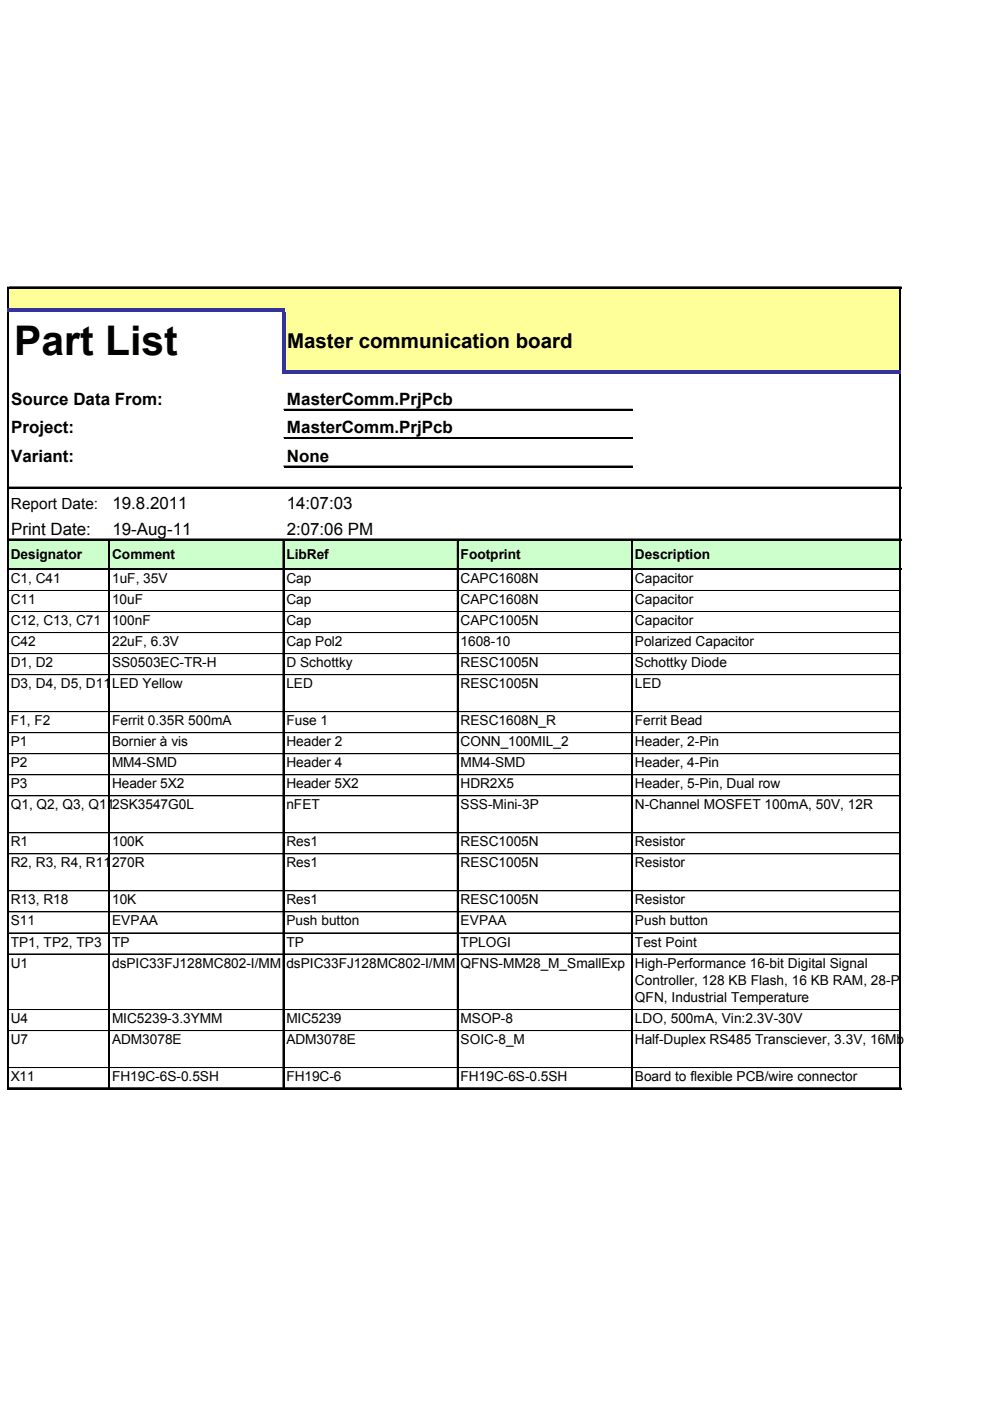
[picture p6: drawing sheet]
<svg xmlns="http://www.w3.org/2000/svg" width="210mm" height="297mm" viewBox="0 0 210 297" stroke-linecap="round" stroke-linejoin="round" font-family="sans-serif">
<defs><g id="words">
<text font-size="8.7" x="3" y="75.3">Part List</text>
<text font-size="4.3" x="60.9" y="73.8">Master communication board</text>
<g font-size="3.6">
<text x="2.4" y="85.8">Source Data From:</text>
<text x="60.8" y="85.8">MasterComm.PrjPcb</text>
<text x="2.4" y="91.8">Project:</text>
<text x="60.8" y="91.8">MasterComm.PrjPcb</text>
<text x="2.4" y="97.9">Variant:</text>
<text x="60.8" y="97.9">None</text>
<text x="23.8" y="108">19.8.2011</text>
<text x="60.8" y="108">14:07:03</text>
<text x="2.4" y="113.5">Print Date:</text>
<text x="23.8" y="113.5">19-Aug-11</text>
<text x="60.8" y="113.5">2:07:06 PM</text>
</g>
<text font-size="3.2" x="2.3" y="107.9">Report Date:</text>
<g font-size="2.9">
<text x="2.3" y="118.5">Designator</text>
<text x="23.8" y="118.5">Comment</text>
<text x="60.7" y="118.5">LibRef</text>
<text x="97.7" y="118.5">Footprint</text>
<text x="134.6" y="118.5">Description</text>
<text x="2.3" y="123.6">C1, C41</text>
<text x="23.8" y="123.6">1uF, 35V</text>
<text x="60.7" y="123.6">Cap</text>
<text x="97.7" y="123.6">CAPC1608N</text>
<text x="134.6" y="123.6">Capacitor</text>
<text x="2.3" y="128.1">C11</text>
<text x="23.8" y="128.1">10uF</text>
<text x="60.7" y="128.1">Cap</text>
<text x="97.7" y="128.1">CAPC1608N</text>
<text x="134.6" y="128.1">Capacitor</text>
<text x="2.3" y="132.5">C12, C13, C71</text>
<text x="2.3" y="137">C42</text>
<text x="23.8" y="132.5">100nF</text>
<text x="23.8" y="137">22uF, 6.3V</text>
<text x="60.7" y="132.5">Cap</text>
<text x="60.7" y="137">Cap Pol2</text>
<text x="97.7" y="132.5">CAPC1005N</text>
<text x="97.7" y="137">1608-10</text>
<text x="134.6" y="132.5">Capacitor</text>
<text x="134.6" y="137">Polarized Capacitor</text>
<text x="2.3" y="141.5">D1, D2</text>
<text x="23.8" y="141.5">SS0503EC-TR-H</text>
<text x="60.7" y="141.5">D Schottky</text>
<text x="97.7" y="141.5">RESC1005N</text>
<text x="134.6" y="141.5">Schottky Diode</text>
<text x="2.3" y="145.9">D3, D4, D5, D11</text>
<text x="23.8" y="145.9">LED Yellow</text>
<text x="60.7" y="145.9">LED</text>
<text x="97.7" y="145.9">RESC1005N</text>
<text x="134.6" y="145.9">LED</text>
<text x="2.3" y="153.8">F1, F2</text>
<text x="23.8" y="153.8">Ferrit 0.35R 500mA</text>
<text x="60.7" y="153.8">Fuse 1</text>
<text x="97.7" y="153.8">RESC1608N_R</text>
<text x="134.6" y="153.8">Ferrit Bead</text>
<text x="2.3" y="158.2">P1</text>
<text x="23.8" y="158.2">Bornier à vis</text>
<text x="60.7" y="158.2">Header 2</text>
<text x="97.7" y="158.2">CONN_100MIL_2</text>
<text x="134.6" y="158.2">Header, 2-Pin</text>
<text x="2.3" y="162.7">P2</text>
<text x="2.3" y="167.2">P3</text>
<text x="23.8" y="162.7">MM4-SMD</text>
<text x="23.8" y="167.2">Header 5X2</text>
<text x="60.7" y="162.7">Header 4</text>
<text x="60.7" y="167.2">Header 5X2</text>
<text x="97.7" y="162.7">MM4-SMD</text>
<text x="97.7" y="167.2">HDR2X5</text>
<text x="134.6" y="162.7">Header, 4-Pin</text>
<text x="134.6" y="167.2">Header, 5-Pin, Dual row</text>
<text x="2.3" y="171.6">Q1, Q2, Q3, Q112SK3547G0L</text>
<text x="60.7" y="171.6">nFET</text>
<text x="97.7" y="171.6">SSS-Mini-3P</text>
<text x="134.6" y="171.6">N-Channel MOSFET 100mA, 50V, 12R</text>
<text x="2.3" y="179.5">R1</text>
<text x="23.8" y="179.5">100K</text>
<text x="60.7" y="179.5">Res1</text>
<text x="97.7" y="179.5">RESC1005N</text>
<text x="134.6" y="179.5">Resistor</text>
<text x="2.3" y="183.9">R2, R3, R4, R11</text>
<text x="23.8" y="183.9">270R</text>
<text x="60.7" y="183.9">Res1</text>
<text x="97.7" y="183.9">RESC1005N</text>
<text x="134.6" y="183.9">Resistor</text>
<text x="2.3" y="191.8">R13, R18</text>
<text x="23.8" y="191.8">10K</text>
<text x="60.7" y="191.8">Res1</text>
<text x="97.7" y="191.8">RESC1005N</text>
<text x="134.6" y="191.8">Resistor</text>
<text x="2.3" y="196.2">S11</text>
<text x="23.8" y="196.2">EVPAA</text>
<text x="60.7" y="196.2">Push button</text>
<text x="97.7" y="196.2">EVPAA</text>
<text x="134.6" y="196.2">Push button</text>
<text x="2.3" y="200.7">TP1, TP2, TP3</text>
<text x="23.8" y="200.7">TP</text>
<text x="60.7" y="200.7">TP</text>
<text x="97.7" y="200.7">TPLOGI</text>
<text x="134.6" y="200.7">Test Point</text>
<text x="2.3" y="205.1">U1</text>
<text x="23.8" y="205.1">dsPIC33FJ128MC802-I/MM</text>
<text x="60.7" y="205.1">dsPIC33FJ128MC802-I/MM</text>
<text x="97.7" y="205.1">QFNS-MM28_M_SmallExp</text>
<text x="134.6" y="205.1">High-Performance 16-bit Digital Signal</text>
<text x="134.6" y="208.8">Controller, 128 KB Flash, 16 KB RAM, 28-Pin</text>
<text x="134.6" y="212.5">QFN, Industrial Temperature</text>
<text x="2.3" y="216.9">U4</text>
<text x="2.3" y="221.4">U7</text>
<text x="23.8" y="216.9">MIC5239-3.3YMM</text>
<text x="23.8" y="221.4">ADM3078E</text>
<text x="60.7" y="216.9">MIC5239</text>
<text x="60.7" y="221.4">ADM3078E</text>
<text x="97.7" y="216.9">MSOP-8</text>
<text x="97.7" y="221.4">SOIC-8_M</text>
<text x="134.6" y="216.9">LDO, 500mA, Vin:2.3V-30V</text>
<text x="134.6" y="221.4">Half-Duplex RS485 Transciever, 3.3V, 16Mbps</text>
<text x="2.3" y="229.2">X11</text>
<text x="23.8" y="229.2">FH19C-6S-0.5SH</text>
<text x="60.7" y="229.2">FH19C-6</text>
<text x="97.7" y="229.2">FH19C-6S-0.5SH</text>
<text x="134.6" y="229.2">Board to flexible PCB/wire connector</text>
</g>
</g></defs>
<g fill="#ff9">
<path d="M1.7 61h189.2v4.8h-189.2z"/>
<path d="M60.2 65.7h130.7v13.2h-130.7z"/>
</g>
<path d="M1.7 114.5h189.2v6.3h-189.2z" fill="#cfc"/>
<path d="M1.6 60.8v4.6M190.7 61.2v17.3" fill="none" stroke="#000" stroke-width=".21"/>
<path d="M1.7 60.8v4.6M190.9 61.2v17.3" fill="none" stroke="#000" stroke-width=".32"/>
<path d="M59.8 66.1h.7v13.1h-.7z" fill="#339"/>
<g fill="none" stroke="#000" stroke-width=".21">
<path d="M1.6 66.1v164.9M1.9 60.8h189.2M190.7 79.2v151.8M23 114.6v116.4M60 114.6v116.4M97 114.6v116.4M133.9 114.6v116.4M1.9 125.2h21.1M1.9 129.7h21.1M1.9 134.1h21.1M1.9 138.6h21.1M23.4 134.1h36.6"/>
<path d="M23.4 138.6h36.6M60 125.2h-36.6M60 129.7h-36.6M60.3 125.2h36.7M60.3 129.7h36.7M60.3 134.1h36.7M60.3 138.6h36.7M97.3 134.1h36.6M97.3 138.6h36.6M133.9 125.2h-36.6M133.9 129.7h-36.6M1.9 143l21.1 .1"/>
<path d="M1.9 150.9h21.1M1.9 155.3l21.1 .1M1.9 159.8h21.1M23.4 150.9h36.6M60 143l-36.6 .1M60 155.3l-36.6 .1M60 159.8h-36.6M60.3 143h36.7M60.3 150.9h36.7M60.3 155.3h36.7M60.3 159.8h36.7M97.3 150.9h36.6"/>
<path d="M133.9 143l-36.6 .1M133.9 155.3l-36.6 .1M133.9 159.8h-36.6M1.9 164.3h21.1M1.9 168.7h21.1M1.9 176.6h21.1M23.4 168.7h36.6M23.4 176.6h36.6M60 164.3h-36.6M60.3 164.3h36.7M60.3 168.7h36.7M60.3 176.6h36.7"/>
<path d="M97.3 168.7h36.6M97.3 176.6h36.6M133.9 164.3h-36.6M1.9 181h21.1M1.9 181.1h21.1M1.9 188.9h21.1M1.9 193.3h21.1M1.9 193.4h21.1M1.9 197.8h21.1M23.4 181h36.6M23.4 181.1h36.6M23.4 188.9h36.6"/>
<path d="M23.4 193.3h36.6M23.4 193.4h36.6M60 197.8h-36.6M60.3 181h36.7M60.3 181.1h36.7M60.3 188.9h36.7M60.3 193.3h36.7M60.3 193.4h36.7M60.3 197.8h36.7M97.3 181h36.6M97.3 181.1h36.6M97.3 188.9h36.6"/>
<path d="M97.3 193.3h36.6M97.3 193.4h36.6M133.9 197.8h-36.6M1.9 202.3h21.1M1.9 214l21.1 .1M1.9 218.5h21.1M23.4 218.5h36.6M60 202.3h-36.6M60 214l-36.6 .1M60.3 202.3h36.7M60.3 214h36.7M60.3 218.5h36.7"/>
<path d="M97.3 218.5h36.6M133.9 202.3h-36.6M133.9 214l-36.6 .1M1.9 226.3h21.1M1.9 226.4h21.1M23.4 226.3h36.6M23.4 226.4h36.6M60.3 226.3h36.7M60.3 226.4h36.7M97.3 226.3h36.6M97.3 226.4h36.6"/>
</g>
<path d="M1.7 66.1v164.9M190.9 79.2v151.8M23.2 114.6v116.4M60.2 114.6v116.4M97.1 114.6v116.4M134.1 114.6v116.4" fill="none" stroke="#000" stroke-width=".32"/>
<path d="M1.9 61h189.2" fill="none" stroke="#000" stroke-width=".35"/>
<g fill="#339">
<path d="M1.6 65.4h58.9v.7h-58.9z"/>
<path d="M60.5 78.5h130.6v.7h-130.6z"/>
</g>
<g fill="none" stroke="#000" stroke-width=".21">
<path d="M60.2 86.8h73.9M60.2 92.8h73.9M60.2 98.8h73.9M1.9 103.3h189.2M1.9 114.3h189.2M1.9 120.6h189.2M134.2 125.2h56.5M134.2 129.7h56.5M134.2 134.1h56.5M134.2 138.6h56.5M134.2 143h56.5M134.2 150.9h56.5"/>
<path d="M134.2 155.3h56.5M134.2 159.8h56.5M134.2 164.3h56.5M134.2 168.7h56.5M134.2 176.6h56.5M134.2 181h56.5M134.2 181.1h56.5M134.2 188.9h56.5M134.2 193.3h56.5M134.2 193.4h56.5M134.2 197.8h56.5M134.2 202.3h56.5"/>
<path d="M134.2 214h56.5M134.2 218.5h56.5M1.9 230.6h189.2M134.2 226.3h56.5M134.2 226.4h56.5"/>
</g>
<path d="M60.2 86.9h73.9M60.2 93h73.9M60.2 99h73.9M1.9 103.4h189.2M1.9 114.5h189.2M1.9 120.7h189.2M1.9 230.8h189.2" fill="none" stroke="#000" stroke-width=".35"/>
<use href="#words"/>
</svg>
